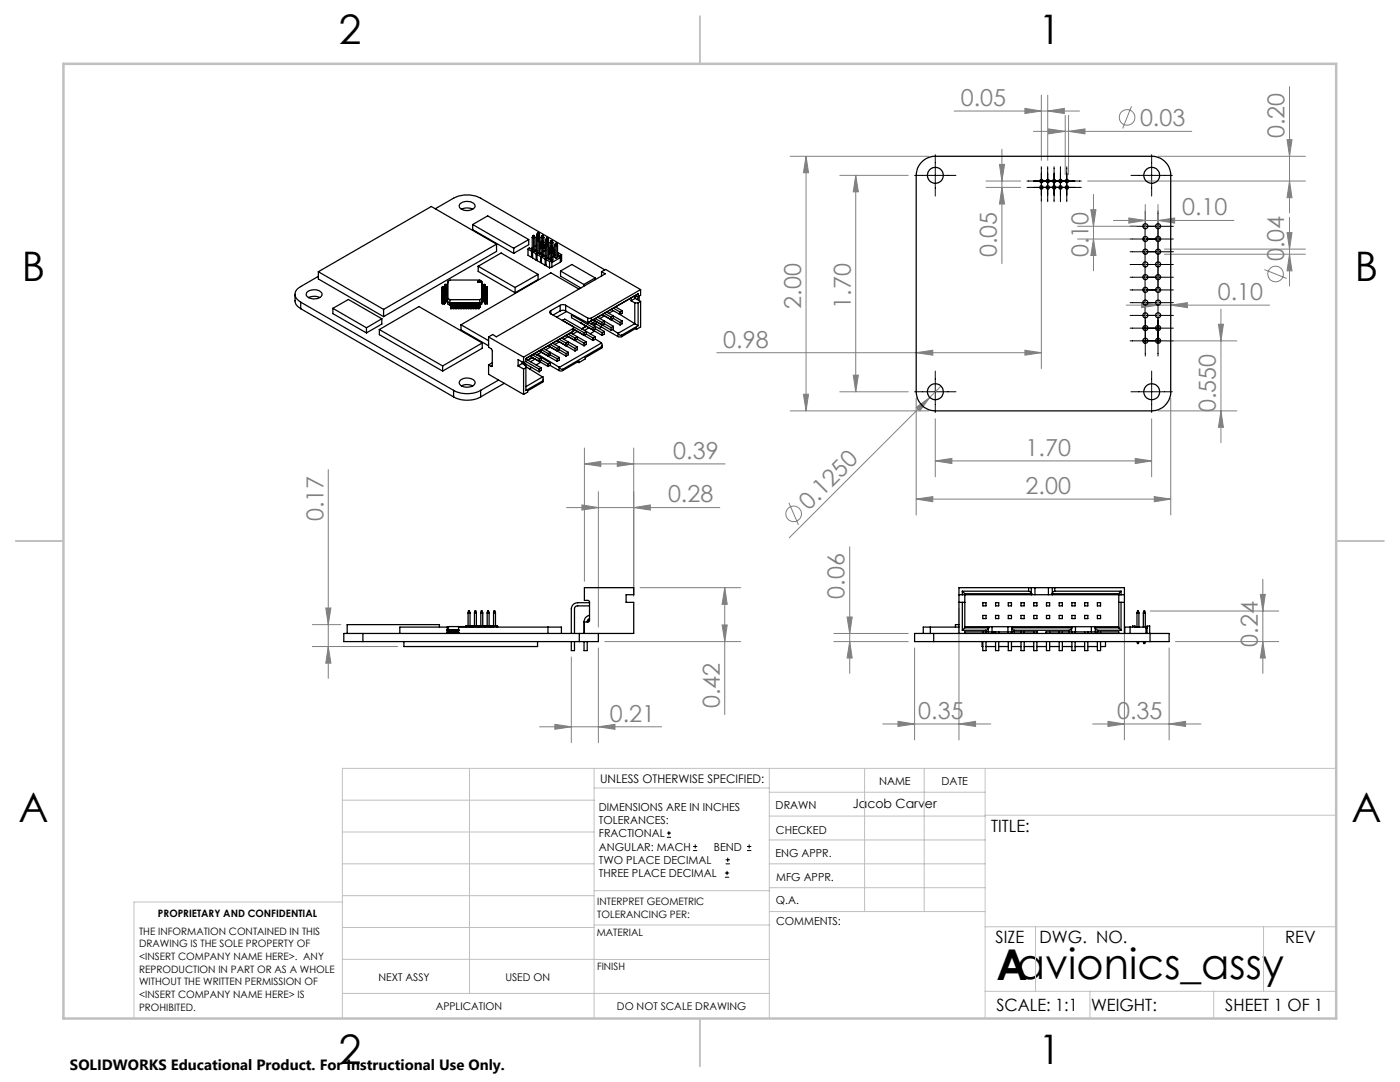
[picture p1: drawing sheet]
<svg xmlns="http://www.w3.org/2000/svg" width="279mm" height="216mm" viewBox="0 0 279 216" stroke-linecap="round" stroke-linejoin="round" font-family="sans-serif">
<defs><g id="words">
<text font-size="8.5" x="198.9" y="195.5">Aavionics_assy</text>
<g font-size="8.1">
<text x="67.6" y="8.9">2</text>
<text x="207.3" y="8.9">1</text>
<text x="4.4" y="56.2">B</text>
<text x="270.4" y="56.2">B</text>
<text x="3.7" y="164.1">A</text>
<text x="269.7" y="164.1">A</text>
<text x="67.6" y="212.4">2</text>
<text x="207.3" y="212.4">1</text>
</g>
<g font-size="4.7" fill="#808080">
<text x="191.8" y="21.1">0.05</text>
<text x="227.5" y="25.1">0.03</text>
<text x="256.4" y="27.6" transform="rotate(-90 256.4 27.6)">0.20</text>
<text x="235.9" y="43">0.10</text>
<text x="199" y="51.3" transform="rotate(-90 199 51.3)">0.05</text>
<text x="217.2" y="51.3" transform="rotate(-90 217.2 51.3)">0.10</text>
<text x="256.3" y="52.1" transform="rotate(-90 256.3 52.1)">0.04</text>
<text x="243" y="59.9">0.10</text>
<text x="159.9" y="61.6" transform="rotate(-90 159.9 61.6)">2.00</text>
<text x="169.8" y="61.6" transform="rotate(-90 169.8 61.6)">1.70</text>
<text x="144.4" y="69.3">0.98</text>
<text x="242.7" y="82.2" transform="rotate(-90 242.7 82.2)">0.550</text>
<text x="134.4" y="91.5">0.39</text>
<text x="204.7" y="90.9">1.70</text>
<text x="133.3" y="100.2">0.28</text>
<text x="161.4" y="101.9" transform="rotate(-45 161.4 101.9)">0.1250</text>
<text x="204.7" y="98.6">2.00</text>
<text x="64.5" y="104" transform="rotate(-90 64.5 104)">0.17</text>
<text x="168.6" y="119.5" transform="rotate(-90 168.6 119.5)">0.06</text>
<text x="251" y="129" transform="rotate(-90 251 129)">0.24</text>
<text x="121.7" y="144">0.21</text>
<text x="143.6" y="141.3" transform="rotate(-90 143.6 141.3)">0.42</text>
<text x="183.3" y="143.4">0.35</text>
<text x="222.9" y="143.4">0.35</text>
</g>
<g font-size="3.4">
<text x="197.8" y="166">TITLE:</text>
<text x="198.7" y="188.1">SIZE</text>
<text x="207.5" y="188.1">DWG. NO.</text>
<text x="256.5" y="188.2">REV</text>
<text x="198.8" y="201.7">SCALE: 1:1</text>
<text x="217.7" y="201.8">WEIGHT:</text>
<text x="244.5" y="201.7">SHEET 1 OF 1</text>
</g>
<text font-size="3" x="14" y="213.5">SOLIDWORKS Educational Product. For Instructional Use Only.</text>
<text font-size="2.5" x="170.2" y="161.3">Jacob Carver</text>
<text font-size="2.4" x="119.8" y="156.2">UNLESS OTHERWISE SPECIFIED:</text>
<g font-size="2.2">
<text x="119.5" y="161.8">DIMENSIONS ARE IN INCHES</text>
<text x="154.8" y="161.4">DRAWN</text>
<text x="175.4" y="156.6">NAME</text>
<text x="187.9" y="156.7">DATE</text>
<text x="119.5" y="164.4">TOLERANCES:</text>
<text x="119.5" y="167.1">FRACTIONAL</text>
<text x="154.9" y="166.3">CHECKED</text>
<text x="119.5" y="169.7">ANGULAR: MACH</text>
<text x="119.5" y="172.4">TWO PLACE DECIMAL</text>
<text x="142.5" y="169.7">BEND</text>
<text x="154.8" y="171">ENG APPR.</text>
<text x="119.5" y="175">THREE PLACE DECIMAL</text>
<text x="154.9" y="175.7">MFG APPR.</text>
<text x="154.9" y="180.4">Q.A.</text>
<text x="154.9" y="184.6">COMMENTS:</text>
</g>
<g font-size="2.1">
<text x="75.5" y="195.7">NEXT ASSY</text>
<text x="100.9" y="195.7">USED ON</text>
<text x="86.9" y="201.5">APPLICATION</text>
<text x="123.1" y="201.6">DO NOT SCALE DRAWING</text>
</g>
<g font-size="2">
<text x="31.5" y="182.9">PROPRIETARY AND CONFIDENTIAL</text>
<text x="119.2" y="180.6">INTERPRET GEOMETRIC</text>
<text x="119.2" y="183.1">TOLERANCING PER:</text>
<text x="27.8" y="186.5">THE INFORMATION CONTAINED IN THIS</text>
<text x="27.8" y="189">DRAWING IS THE SOLE PROPERTY OF</text>
<text x="27.8" y="191.6">&lt;INSERT COMPANY NAME HERE&gt;. ANY</text>
<text x="119.1" y="186.7">MATERIAL</text>
<text x="27.8" y="194.1">REPRODUCTION IN PART OR AS A WHOLE</text>
<text x="27.8" y="196.6">WITHOUT THE WRITTEN PERMISSION OF</text>
<text x="119.1" y="193.5">FINISH</text>
<text x="27.8" y="199.1">&lt;INSERT COMPANY NAME HERE&gt; IS</text>
<text x="27.8" y="201.7">PROHIBITED.</text>
</g>
</g></defs>
<g fill="none" stroke="#808080" stroke-width=".2">
<path d="M207.8 19v13M209.1 19v13M257.4 17.3v25.2M157.7 31.2h27.7M160.9 31.2l.5 3.3h-1.1zM160.9 31.2v50.8M167.6 35h13.7M170.8 35l.5 3.3h-1zM170.8 35v43.2M190.4 22.2h25M196.8 37.4h6.9M196.8 36.1h6.9"/>
<path d="M199.5 32.8h1l-.5 3.3zM200 37.4l.5 3.3h-1zM200 29.8v22.8M204.5 21.6l3.3 .6-3.3 .4zM206.2 26.2h31.6M209.1 22.2l3.3-.6v1zM209.3 25.7l3.3 .5-3.3 .5zM212.6 23v11.9M213.3 26.2l3.2-.5v1zM213.3 23v11.9M217.1 36.1h43.4M218.2 38.8v15.2"/>
<path d="M225.8 21.2l-1.8 4.4M231.1 31.2h29.4M256.9 27.9h.9l-.4 3.3zM257.4 36.1l.4 3.3h-.9zM207.8 40.3v33.3M215.1 45.2h11.7M215.1 47.7h11.7M217.7 41.8h1l-.5 3.4zM218.2 47.7l.5 3.3h-1zM222.2 44h24M225.3 43.5l3.3 .5-3.3 .5zM228.6 40.8v22.9"/>
<path d="M231.1 44l3.3-.5v1zM231.1 40.8v22.9M232.4 49.7h28.1M232.4 50.7h28.1M252.3 53.8l4.5 1.8M256.9 46.4h.9l-.4 3.3zM257.4 50.7l.4 3.3h-.9zM257.4 43.4v13.7M143.1 70.4h64.7M160.3 78.7h1.1l-.5 3.3zM167.6 78.2h13.7M170.3 74.9h1l-.5 3.3z"/>
<path d="M182.8 70.4l3.4-.5v1zM182.8 79.4v23.4M185.6 79.3l-28.1 28M187.8 77l-2.2 2.3M204.5 69.9l3.3 .5-3.3 .5zM224.8 60.9h28.6M227.8 60.4l3.3 .5-3.3 .5zM232.9 68h13.9M233.6 60.9l3.4-.5v1zM233.6 79.4v23.4M243.2 64.7h1l-.5 3.3zM243.7 61.7v26.6"/>
<path d="M65.5 93.7v41.7M116.6 92.6l3.3-.5v1zM116.6 89.4v26.6M116.6 92.6h28.1M119.4 98.1v27M123.2 92.1l3.3 .5-3.3 .5zM126.5 89.4v29.5M157.7 82h27.7M182.8 81.3l2.8-2-2 2.7zM182.8 99.6l3.4-.5v1zM182.8 99.6h50.8M186.7 92l3.3-.5v1z"/>
<path d="M186.7 83.6v11.5M186.7 92h43.1M226.6 91.5l3.2 .5-3.2 .5zM229.8 83.6v11.5M230.4 99.1l3.2 .5-3.2 .5zM231.1 82h15.7M243.7 82l.5 3.3h-1zM113.1 101.3h30.6M116.1 100.8l3.3 .5-3.3 .5zM126.5 101.3l3.3-.5v1zM127.7 117.3h20.1M144.6 117.3l.5 3.3h-1z"/>
<path d="M144.6 117.3v25.3M157.4 100.3l1.9 4.4M169.6 109.1v25.3M251.5 118.6h1l-.5 3.3zM252 115.6v18.8M62.3 124.6h5.7M62.3 129h17M65 121.3h1l-.5 3.3zM65.5 129l.5 3.3h-1zM114 131.1v17.1M119.4 129.3v18.9M120.7 128h27.1"/>
<path d="M144.1 124.7h1l-.5 3.3zM166.4 128h14.9M166.4 126.4h14.9M169.1 123.1h1l-.5 3.3zM169.6 128l.5 3.3h-1zM182.5 129.3v18.3M191.4 121.5v26.1M224.4 121.5v26.1M229.6 121.9h25.6M233.3 129.3v18.3M234.6 128h20.6M252 128l.5 3.3h-1z"/>
<path d="M107.7 145h24.3M110.7 144.5l3.3 .5-3.3 .5zM119.4 145l3.3-.5v1zM176.2 144.5h21.5M179.2 143.9l3.3 .6-3.3 .5zM191.4 144.5l3.3-.6v1.1zM218.1 144.5h21.6M221.1 143.9l3.3 .6-3.3 .5zM233.3 144.5l3.3-.6v1.1z"/>
<circle cx="224.9" cy="23.4" r="1.56"/>
<circle cx="254.6" cy="54.7" r="1.56"/>
<circle cx="158.4" cy="102.5" r="1.56"/>
</g>
<g fill="none" stroke="#000" stroke-width=".2">
<path d="M182.5 35h8.3M186.7 30.9v8.2M205 36.1h10.8M205 37.4h10.8M207.8 33.3v7M209.1 33.3v7M210.4 33.3v7M211.6 33.3v7M212.9 33.3v7M225.7 35h8.3M229.8 30.9v8.2M225.5 57.9h8.7"/>
<path d="M225.5 55.3h8.7M225.5 45.2h8.7M225.5 47.7h8.7M225.5 50.2h8.7M225.5 52.8h8.7M228.6 42.1v28.9M231.1 42.1v28.9M182.5 78.2h8.3M186.7 74v8.3M225.5 68h8.7M225.5 65.5h8.7M225.5 62.9h8.7"/>
<path d="M225.5 60.4h8.7M225.7 78.2h8.3M229.8 74v8.3M133.1 167.1h.8M133.1 166.2h.8M133.5 165.8v.9M138.3 169.7h.8M138.3 168.9h.8M138.7 168.5v.8M144.7 175h.8M144.7 174.2h.8M144.8 172.4h.9"/>
<path d="M144.8 171.6h.9M145.1 173.8v.8M145.2 171.1v.9M149.1 169.7h.8M149.1 168.9h.8M149.5 168.5v.8"/>
</g>
<g fill="none" stroke="#c0c0c0" stroke-width=".2">
<path d="M68.3 159.7h50.3M93.7 153.3v44.9M118.6 153.3v49.9M118.6 157.2h34.9M153.5 153.3v49.9M153.5 158.1h43.1M172.5 153.3v28.6M184.4 153.3v28.6M196.6 153.3v49.9M266.7 153.3h-198.4v49.9M68.3 178.7h50.3M68.3 172.4h50.3"/>
<path d="M68.3 166h50.3M68.3 180h-41.6v23.2M118.6 177.7h35M153.5 167.6h43.1M153.5 162.8h43.1M153.5 172.4h43.1M153.5 177.1h43.1M196.6 162.7h70.1M68.3 198.2h85.2M68.3 191.4l85.2 .1M68.3 185.1h50.3M118.6 184.6h35"/>
<path d="M153.6 181.9h43M196.6 197.8h70.1M196.6 184.9h70.1M206.7 184.9v12.9M217.5 197.8v5.4M242.2 197.8v5.4M252.2 184.9v12.9"/>
</g>
<path d="M139.7 3.2v9.5M3.1 107.9h9.6M266.7 107.9h9.5M139.7 203.2v9.6" fill="none" stroke="#c0c0c0" stroke-width=".25"/>
<path d="M12.7 12.7h254v190.5h-254z" fill="none" stroke="#c0c0c0" stroke-width=".5"/>
<g fill="#808080">
<path d="M182.8 81.3l2.8-2-2 2.7z"/>
<path d="M126.5 101.3l3.3-.5v1zM116.1 100.8l3.3 .5-3.3 .5zM123.2 92.1l3.3 .5-3.3 .5zM116.6 92.6l3.3-.5v1zM204.5 69.9l3.3 .5-3.3 .5zM182.8 70.4l3.4-.5v1z"/>
<path d="M110.7 144.5l3.3 .5-3.3 .5zM119.4 145l3.3-.5v1zM179.2 143.9l3.3 .6-3.3 .5zM191.4 144.5l3.3-.6v1.1zM221.1 143.9l3.3 .6-3.3 .5zM233.3 144.5l3.3-.6v1.1zM225.3 43.5l3.3 .5-3.3 .5zM231.1 44l3.3-.5v1zM204.5 21.6l3.3 .6-3.3 .4zM209.1 22.2l3.3-.6v1zM186.7 92l3.3-.5v1zM226.6 91.5l3.2 .5-3.2 .5zM182.8 99.6l3.4-.5v1zM230.4 99.1l3.2 .5-3.2 .5zM209.3 25.7l3.3 .5-3.3 .5zM213.3 26.2l3.2-.5v1zM227.8 60.4l3.3 .5-3.3 .5zM233.6 60.9l3.4-.5v1z"/>
<path d="M144.1 124.7h1l-.5 3.3zM144.6 117.3l.5 3.3h-1zM200 37.4l.5 3.3h-1zM199.5 32.8h1l-.5 3.3zM257.4 36.1l.4 3.3h-.9zM256.9 27.9h.9l-.4 3.3z"/>
<path d="M65 121.3h1l-.5 3.3zM65.5 129l.5 3.3h-1zM251.5 118.6h1l-.5 3.3zM252 128l.5 3.3h-1zM169.1 123.1h1l-.5 3.3zM169.6 128l.5 3.3h-1zM217.7 41.8h1l-.5 3.4zM218.2 47.7l.5 3.3h-1zM256.9 46.4h.9l-.4 3.3zM257.4 50.7l.4 3.3h-.9zM160.9 31.2l.5 3.3h-1.1zM160.3 78.7h1.1l-.5 3.3zM170.8 35l.5 3.3h-1zM170.3 74.9h1l-.5 3.3zM243.2 64.7h1l-.5 3.3zM243.7 82l.5 3.3h-1z"/>
</g>
<g fill="none" stroke="#000" stroke-width=".25">
<path d="M183.8 32.5l1.1-.9 1.3-.4h43.6a3.8 3.8 0 0 1 3.8 3.8v43.2a3.8 3.8 0 0 1-3.8 3.8h-43.1a3.8 3.8 0 0 1-3.9-3.8v-43.2l.3-1.4zM58.9 58.7a2.29 2.29 0 0 0 1.1 2.9M61.2 58.4a2.14 2.14 0 0 1 3 .1 1.03 1.03 0 0 1-1.3 1.1l-.4 .1-.9-.3a.68 .68 0 0 1-.4-1zM61.6 59.4a2.7 2.7 0 0 1 2.2 0M63.5 55.1l-3.5 2.1a1.63 1.63 0 0 0-1.1 1.5 1.63 1.63 0 0 0 1.1 1.6M63.5 54.2l13.1 7.5M63.5 54.2v1.5l13.1 7.5M86.9 41.7l3.6-2.2a6.1 6.1 0 0 1 5.4 0l24.8 14.3M88.3 59.2h.4M88.3 59.9h.4M88.3 59.7h.4M88.3 59.4h.4"/>
<path d="M88.3 59.1h.4M88.3 58.9h.4M88.3 58.8h.4M88.3 58.7h.4M88.3 58.2h.4M88.3 57.9h.4M88.3 57.6h.4M88.3 57.5h.4M88.3 57.4h.4M88.6 57.2v.2M88.6 57.5v.1M88.6 57.8v.1"/>
<path d="M88.6 58.1v.1M88.6 58.4v.1M88.6 58.7v.1M88.6 58.9v.2M88.6 59.2v.2M88.6 59.5v.2M88.6 59.8v.1M88.7 59.9h.1M88.7 59.8h.1M88.7 59.7h.1M88.7 59.5h.1M88.7 59.4h.1"/>
<path d="M88.7 59.2h.1M88.7 59.1h.1M88.7 58.9h.1M88.7 58.8h.1M88.7 58.7h.1M88.7 58.5h.1M88.7 58.4h.1M88.7 58.2h.1M88.7 58.1h.1M88.7 57.9h.1M88.7 57.8h.1M88.7 57.6h.1"/>
<path d="M88.7 57.5h.1M88.7 57.4h.1M88.7 57.3h.1M88.7 57.2h.1M88.7 59.5h-.4v.3h.4M88.7 57.2v.2M88.7 57.5v.1M88.7 57.8v.1M88.7 58.1v.1M88.7 58.4v.1h-.4M88.7 58.7v.1M88.7 58.9v.2"/>
<path d="M88.7 59.2v.2M88.7 59.5v.2M88.7 59.8v.1M88.7 57.2h-.4v.5h.4M88.7 57.8h-.4v.2h.4M88.7 58.1h-.4v.2h.4M88.7 58.4h-.4v1.1h.4M88.7 59.8h-.4v.2h.4M88.7 58.6h-.4M88.8 59.5h.1M88.8 59.3h.1M88.8 58.8h.1"/>
<path d="M88.8 58.6h.1M88.8 58.1h.1M88.8 57.8h.1M88.8 57.4h.1M88.8 57.1h.1M88.8 56.8h.1M88.8 56.8l-.1 .5M88.8 57.1l-.1 .7M88.8 57.4v.1M88.8 58.6l-.1 .5M88.8 58.8v.2M88.8 59.4v.1"/>
<path d="M88.8 59.7l-.1 .4M88.8 59.5l-.1 .4M88.8 59.4l-.1 .4M88.8 59.3l-.1 .4M88.8 59.2l-.1 .3M88.8 58.9h.1M88.8 59l-.1 .4M88.8 58.8l-.1 .4M88.8 58.7h.1M88.8 58.6l-.1 .3M88.8 58.3l-.1 .4M88.8 58.1l-.1 .4"/>
<path d="M88.8 57.8l-.1 .6M88.8 57.7l-.1 .4M88.8 57.5h.1M88.8 57.5l-.1 .4M88.8 57.2h.1M88.8 57.1l-.1 .4M88.8 56.8l-.1 .4M88.8 59.8h.1M88.8 57.6v.2M88.8 59.1v.2M88.8 58.5h.1M88.8 58.3h.5"/>
<path d="M88.8 58.3v.1M88.8 57.6h.5M88.8 56.9h.5M88.8 56.9h.1M88.8 59.9h.5M88.8 56.8v.1M88.8 57.1v.1M88.8 58.2v.1M88.8 58.5v.2M88.8 58.8v.1M88.8 59.1v.1M88.8 59.9v.2"/>
<path d="M88.8 59.9v.1M88.8 59.4h.5M88.8 59.4h.1M88.8 58.2h.1M88.8 56.8h.5M88.9 59.9h.1M88.9 59.6h.1M88.9 59.3h.1M88.9 59h.1M88.9 58.7h.1M88.9 58.5h.1M88.9 58.2h.1"/>
<path d="M88.9 57.9h.1M88.9 57.6h.1M88.9 57.3h.1M88.9 57h.1M88.9 56.8v.1M88.9 57v.2M88.9 57.3v.2M88.9 57.6v.1M88.9 57.9v.1M88.9 58.2v.1M88.9 58.5v.1M88.9 58.7v.2"/>
<path d="M88.9 59v.2M88.9 59.3v.2M88.9 59.6v.2M88.9 59.9v.2M88.9 59.5h.4M88.9 59.5h-.1M88.9 59.3h.4M88.9 59h.4M88.9 58.5h.4M88.9 58.7h.4M88.9 58.5l-.1 .1M88.9 58h.4"/>
<path d="M88.9 58l-.1 .1M88.9 57.7h.4M88.9 57.7l-.1 .1M88.9 57.6h.4M88.9 57h.4M88.9 57.3h.4M88.9 57l-.1 .1M88.9 57.9l-.1 .2M88.9 59.6l-.1 .2M88.9 59.6h.4M88.9 57.9h.4M88.9 59.8h.1"/>
<path d="M88.9 59.8h.4M88.9 58.8v.1M88.9 59.1v.1M88.9 59.4v.1M88.9 59.7v.1M88.9 59.1h-.1M88.9 59.1h.4M89.3 59.2l-.5 .1M89.3 58.2h-.5l-.1 .6M89.3 59.7h-.5l-.1 .5M89.3 57.9h-.5v.2M89.3 59.9h-.4"/>
<path d="M89.3 58.1l-.4 .1M89.3 58.8h-.5M89.3 58.9h-.5M89.3 58.6l-.5 .1M89.3 57.3l-.5 .1M89.3 57.5h-.5M89.3 57.2h-.5M89.4 59.5l.4 .3M89.4 59.5l-.1 .6M89.4 56.1l.4-.2h5.9l.4 .2M89.4 56.1v3.4M89.4 56.1l-.1 4"/>
<path d="M89.8 59.8h5.9M89.8 59.8l-.1 .6M91.8 40.7a2.1 2.1 0 0 1 3 .2 1.32 1.32 0 0 1-1.7 1.1l-.7-.1a.77 .77 0 0 1-.6-1.2zM92.1 41.8a2.32 2.32 0 0 1 2.2 0M94.3 44.8l3-1.7 8.2 4.7M94.3 44.8v1l8.2 4.8M94.3 44.8l8.2 4.7M95.4 56.3h.1M95.4 56.2h.3M95.4 56.2v.1M95.4 56.2h.1M95.4 53.1l4.6-2.6 7.4 4.3"/>
<path d="M95.4 53.1l7.4 4.3M95.4 53.1v1.1l7.4 4.2M95.5 56.1v.1M95.6 56.1v.1M95.7 56.1v.1M95.7 56.1h-.3v.2M95.7 56.3h.1M95.7 56.1l.1 .1M95.7 56.2h.1M95.7 59.8l.1 .6M95.7 56.2v.1M95.8 56.2h.1"/>
<path d="M95.8 56.2l-.4 .1M96.1 59.5l.2 .6M96.1 59.5l-.4 .3M96.1 56.1v3.4M96.1 56.1l.2 .6v3.4M96.3 59.2h.4M96.3 59.8l.5 .1M96.3 59.9h.4v.2M96.3 58.8h.4v.1M96.3 59.7h.4l.1 .1M96.3 59.9h.3M96.3 59.5h.4"/>
<path d="M96.3 59.6h.4M96.3 59.4h.4M96.3 59.1h.4M96.3 59.3h.4M96.3 58.9h.4M96.3 59h.4M96.3 58.5h.4M96.3 58.6h.4M96.3 58.7h.4M96.3 58.2h.5M96.3 58.3l.5 .1M96.3 57.9h.4"/>
<path d="M96.3 58h.4M96.3 58.1h.3M96.3 57.6h.4M96.3 57.7h.4M96.3 57.3l.4 .1M96.3 57.5h.4M96.3 57h.4M96.3 57.2h.4M96.3 57.3h.4M96.3 56.8h.4M96.3 56.9h.4M96.6 59.9h.1"/>
<path d="M96.6 59.6h.1M96.6 58.1h.1M96.6 56.8v.1M96.6 59.9l.2 .1M96.6 59.8h.1M96.6 59.1h.1M96.6 58.1l.1 .1M96.7 59.9h.1M96.7 59.6h.1M96.7 59.3h.1M96.7 59h.1M96.7 58.7h.1"/>
<path d="M96.7 58.5h.1M96.7 58.2h.1M96.7 57.9h.1M96.7 57.6h.1M96.7 57.3h.1M96.7 57h.1M96.7 57v.1M96.7 57l-.1 .2M96.7 57.3l-.1 .2M96.7 57.6l-.1 .1M96.7 57.9l-.1 .1M96.7 58.2l-.1 .1"/>
<path d="M96.7 58.5l-.1 .1M96.7 58.7l-.1 .2M96.7 59l-.1 .2M96.7 59.3l-.1 .2M96.7 59.6v.2M96.7 59.9l-.1 .2M96.7 59.5h.1M96.7 58.5l.1 .1M96.7 58v.1M96.7 57.7v.1M96.7 56.8v.1M96.7 57.1v.1"/>
<path d="M96.7 57.4v.1M96.7 57.6v.2M96.7 57.9v.2M96.7 58.2v.1M96.7 58.6v-.1v.2M96.7 58.9l.1-.1v.2M96.7 59.1v.1M96.7 59.4v.1M96.7 57.4l.1 .1M96.7 59.4h.1M96.7 59.2l.1 .1M96.7 58.9h.1"/>
<path d="M96.7 58.6v.1M96.7 58.1h.1M96.7 57.9v.1M96.7 57.8h.1M96.7 57.5h.1M96.7 57.2l.1 .1M96.7 57.1h.1M96.7 56.8h.1M96.7 57.6l.1 .1M96.7 56.8l.1 .1M96.7 57.6l.1 .2M96.7 58l.1 .1"/>
<path d="M96.7 58.2l.1 .2M96.7 59.1l.1 .2M96.7 59.4l.1 .1M96.7 60l.1 .1M96.7 59.1l.1 .1M96.7 58h.1M96.7 57.4h.1M96.7 57.2h.1M96.7 56.9l.1 .1M96.8 58v.1M96.8 58.2v.2M96.8 59.3h.1"/>
<path d="M96.8 58.9v.1M96.8 58.7h.1M96.8 58.1h.1M96.8 57.8h.1M96.8 59.7h-.1v.1M96.8 56.8v.2M96.8 57.1v.2M96.8 57.7v.1M96.8 58.6v.1M96.8 59.2v.1M96.8 59.4v.1M96.8 59.7v.2"/>
<path d="M96.8 59.9l.1 .3M96.8 59.7l.1 .4M96.8 59.4l.1 .5M96.8 59.3l.1 .4M96.8 59.2l.1 .3M96.8 59l.1 .4M96.8 58.7l.1 .5M96.8 58.6l.1 .3M96.8 58.4l.1 .4M96.8 58.1l.1 .6M96.8 57.8l.1 .6M96.8 57.7l.1 .4"/>
<path d="M96.8 57.5l.1 .4M96.8 57.3l.1 .5M96.8 57.1l.1 .4M96.8 57l.1 .3M96.8 56.8l.1 .4M96.9 59.9h.1M96.9 59.8h.1M96.9 59.7h.1M96.9 59.5h.1M96.9 59.4h.1M96.9 59.2h.1M96.9 59.1h.1"/>
<path d="M96.9 58.9h.1M96.9 58.8h.1M96.9 58.7h.1M96.9 58.5h.1M96.9 58.6h.1M96.9 58.4h.1M96.9 58.2h.1M96.9 58.3h.1M96.9 58.1h.1M96.9 57.9h.1M96.9 58h.1M96.9 57.8h.1"/>
<path d="M96.9 57.6h.1M96.9 57.7h.1M96.9 57.5h.1M96.9 57.3h.1M96.9 57.2h.1M96.9 59.2h.4M96.9 59.5h.4v.3h-.4M96.9 57.2v.2M96.9 57.5v.1M96.9 57.8v.1M96.9 58.1v.1M96.9 58.4v.1"/>
<path d="M96.9 58.7v.1M96.9 58.9v.2M96.9 59.2v.2M96.9 59.5v.2M96.9 59.8v.1M96.9 57.2h.4v.5h-.4M96.9 58.1h.4v.2h-.4M96.9 58.4h.4v1.1h-.4M96.9 59.8h.4v.2h-.4M96.9 59.9h.4M96.9 59.7h.4M96.9 59.4h.4"/>
<path d="M96.9 59.1h.4M96.9 58.9h.4M96.9 58.8h.4M96.9 58.6h.4M96.9 58.7h.4M96.9 58.2h.4M96.9 57.9h.4M96.9 57.6h.4M96.9 57.5h.4M96.9 57.4h.4M96.9 57.4h.1M96.9 57.8h.4v.2h-.4"/>
<path d="M96.9 58.5h.4M99.1 48.7l-13-7.5-22.6 13M99.1 48.7l-22.5 13M99.1 48.7v1.5l-22.5 13M102.5 49.5v1.1M102.8 57.4v1M105.4 49.7l.7 .4M105.4 49.7l.2-.2 .9 .5M105.4 49.7v1.2l.7 .5M105.5 47.8l-3 1.7M105.5 47.8v1l-3 1.8M106.1 50.1v1.3"/>
<path d="M106.2 49.5l-.3 .1M106.2 47.4l.3 .1 .3-.1M106.2 47.4v2.4M106.3 51.3l-.2 .1M106.3 50.2v1.3l.7 .4M106.3 50.2l.7 .5M106.4 47.1l-.2 .3M106.4 47.1h.1M106.4 47.1l.1-.1 .1 .1M106.5 47.1v2.9l.3-.2v-2.4M106.5 50l.9 .5M106.5 50l-.4 .1"/>
<path d="M106.5 50l-.2 .2M106.6 47.1h-.1M106.6 47.1l.2 .3M107 50.7v1.2M107.1 50l-.3 .2M107.1 48.9l-.3 .2M107.1 46.8l.3 .2 .3-.2M107.1 46.8v3.5M107.2 50.8l.7 .4M107.2 51.8l-.2 .1M107.2 50.8v1.2l.7 .4M107.2 46.5l-.1 .3"/>
<path d="M107.2 46.5l.2 .1M107.2 46.5h.3M107.2 47.6l-.1 .3 .3 .1 .3-.1-.2-.3M107.2 47.6l.2 .1M107.4 54.8l-4.6 2.6M107.4 46.6v.9M107.4 47.7v2.8M107.4 54.8v1l-4.6 2.6M107.4 47.5l-.2 .1M107.4 47.5l.1 .1M107.4 50.5l-.4 .2M107.4 50.5l-.2 .3"/>
<path d="M107.4 50.5l.9 .5M107.5 46.5l-.1 .1M107.5 46.5l.2 .3M107.5 47.6l-.1 .1M107.7 49l.3 .2M107.7 48.7l.3 .2M107.7 48.4l.3 .1M107.7 46.8v3.5l-.3 .2M107.9 51.2v1.2M108 49.5l-.3 .2M108 50.5l-.3 .2M108 47.4v3.4"/>
<path d="M108 47.4l.3 .1 .2-.1M108.1 51.3l.7 .4M108.1 51.3v1.2l.7 .4M108.1 52.4h-.2M108.1 47.1l.2-.1 .1 .1M108.1 48.1l.2 .1M108.1 48.1l-.1 .3 .3 .2 .2-.2-.1-.3M108.1 47.1l-.1 .3M108.1 47.1h.2M108.3 47.1v.9M108.3 48.2v2.8M108.3 48l.1 .1"/>
<path d="M108.3 48l-.2 .1M108.3 51l-.2 .3M108.3 51l.9 .5M108.3 51l-.4 .2M108.4 48.1l-.1 .1M108.4 47.1h-.1M108.4 47.1l.1 .3M108.5 49.5l.4 .2M108.5 48.9l.4 .1M108.5 49.2l.4 .2M108.5 47.4v3.5l-.2 .1M108.8 51.7v1.2"/>
<path d="M108.9 51l-.3 .2M108.9 50l-.4 .2M108.9 47.9v3.5M108.9 47.9l.3 .1 .3-.1M109 52.8l-.2 .1M109 51.8l.7 .4M109 51.8v1.2l.7 .4M109 47.6h.3M109 48.6l-.1 .3M109 48.6l.2 .1M109 47.6l.2 .1M109 47.6l-.1 .3"/>
<path d="M109.2 48.5l.1 .1M109.2 47.7v.8M109.2 48.7v2.8M109.2 48.5l-.2 .1M109.2 51.5l-.4 .2M109.2 51.5l.9 .6M109.2 51.5l-.2 .3M109.3 48.6l.2 .3-.3 .2-.3-.2M109.3 48.6l-.1 .1M109.3 47.6l-.1 .1M109.3 47.6l.2 .3M109.5 47.9v3.5l-.3 .1"/>
<path d="M109.5 50.1l.3 .1M109.5 49.7l.3 .2M109.7 52.2v1.2M109.8 50.5l-.3 .2M109.8 51.5l-.3 .2M109.8 48.4v3.5M109.8 48.4l.3 .2 .2-.2M109.9 49.1l-.1 .4M109.9 49.1l.2 .1M109.9 48.1l-.1 .3M109.9 48.1l.2 .1M109.9 48.1h.3"/>
<path d="M110.1 48.2v.8M110.1 49.2v2.8M110.1 49l-.2 .1M110.1 49l.1 .1M110.1 52.1l-.4 .1M110.1 52.1v1.2M110.1 53.3l-.4 .1M110.2 48.1l-.1 .1M110.2 49.1l.1 .4-.2 .1-.6-.2M110.2 49.1l-.1 .1M110.2 48.1l.1 .3M110.3 50.6l.4 .2"/>
<path d="M110.3 49.9l.4 .1M110.3 50.2l.4 .2M110.3 48.4v3.5l-.2 .1M110.7 51l-.4 .2M110.7 48.9v2.5l.3 .1M110.7 48.9l.3 .2 .3-.2M110.8 48.6l.2-.1 .1 .1M110.8 48.6l-.1 .3M110.8 48.6l.2 .1M111 48.7v2.8M111.1 48.6l-.1 .1M111.1 48.6l.2 .3"/>
<path d="M111.3 48.9v2.5l-.3 .1M111.3 51.1l.5 .3-1.7 1M111.3 50.8l.5 .3M111.3 50.4l.8 .4M111.8 51.1v1.2M111.8 52.3l-1.7 1M111.9 54.1l2.2-1.3 4.7 2.7M111.9 54.1l4.6 2.7M111.9 54.1v1l4 2.4M112.1 50.8l-.3 .3M112.1 50.8v1.2l-.3 .3M115.5 57.7l-5.6-3.3-17.9 10.4"/>
<path d="M116.5 56.8v.3M118.8 55.5l-2.3 1.3M118.8 55.5v.3M120.1 54.2l.7 .4-21.7 12.6-.8-.5-.8 .5M120.1 54.2l.8-.4 6.9 4M120.1 54.2v.9M125.9 59.4v.6M126.5 59.1l.2 .1M126.7 59.2v-.2l-9.4 5.4M126.7 59.2h.7M126.8 59.5l-.9 .5M126.8 59.5l1 .6"/>
<path d="M126.8 59.2v.3M127.4 59.2v-.6l-9.4 5.4M127.5 59.1l-.4 .7M127.6 59.1v.9M127.8 57.8l-9.8 5.7M127.8 57.8v1.1l-.4 .3M60 60.3l30.5 17.6M60 60.3v1.3M60 61.6l30.5 17.6M66.4 61.5v1.1l6.7 3.8M66.4 61.5l6.7 3.9M66.4 61.5l3.1-1.7 6.7 3.8"/>
<path d="M73.1 65.4v1M75.7 65.8v1l12.6 7.2M75.7 65.8l12.6 7.2M75.7 65.8l7.9-4.6 12.6 7.2M76.2 63.6l-3.1 1.8M76.2 63.6v1.1l-3.1 1.7M76.6 61.7v1.5M88.3 60.4h.4M88.3 60.5h.4M88.3 73v1M88.6 60.1v.2M88.6 60.4v.1"/>
<path d="M88.7 60.5h.1M88.7 60.4h.1M88.7 60.2h.1M88.7 60.1h.1M88.7 60.1h-.4v.5h.4M88.7 60.1v.2h-.4M88.7 60.4v.1M88.7 60.3l-.4 .1M88.8 60h.1M88.8 60l-.1 .5M88.8 60l-.1 .4M88.8 60.1h.5"/>
<path d="M88.8 60.1h.1M88.9 60.2h.1M88.9 60.2h.4M88.9 60.2l-.2 .4M89.3 60.1l.4 .3M89.3 60.1l.1 .6 .4 .2M89.7 60.4h6.1M89.7 60.4l.1 .5M89.8 60.9h.1M89.9 61.3h.1M89.9 61.2h.1M89.9 61.5h.2"/>
<path d="M89.9 61.3h.2M89.9 61.2h.2M89.9 60.8h.2M89.9 60.7h.2M89.9 60.6h.2M89.9 60.5l-.1 .4M90.1 61.3h.1M90.1 61.2h.1M90.1 60.4v1.2h-.2v-1.2l-.1 .5M90.1 60.5h.3M90.1 60.9h.3M90.4 61.3h.1"/>
<path d="M90.4 61.2h.1M90.4 60.4v1.2h.2v-1.2M90.4 61.5h.2M90.4 61.3h.2M90.4 61.2h.2M90.4 60.8h.2M90.4 60.7h.2M90.4 60.6h.2M90.5 79.2a5.8 5.8 0 0 0 5.4 0M90.5 77.9a5.8 5.8 0 0 0 5.4 0M90.5 77.9v1.3M90.6 61.3h.1"/>
<path d="M90.6 61.2h.1M90.6 60.5h.3M90.6 60.9h.3M90.9 61.3h.1M90.9 61.2h.1M90.9 60.4v1.2h.2v-1.2M90.9 61.5h.2M90.9 61.3h.2M90.9 61.2h.2M90.9 60.8h.2M90.9 60.7h.2M90.9 60.6h.2"/>
<path d="M91.1 61.3h.1M91.1 61.2h.1M91.1 60.5h.3M91.1 60.9h.3M91.4 61.3h.1M91.4 61.2h.1M91.4 60.4v1.2h.2v-1.2M91.4 61.5h.2M91.4 61.3h.2M91.4 61.2h.2M91.4 60.8h.2M91.4 60.7h.2"/>
<path d="M91.4 60.6h.2M91.6 61.3h.1M91.6 61.2h.1M91.6 60.5h.3M91.6 60.9h.3M91.9 61.3h.1M91.9 61.2h.1M91.9 60.4v1.2h.2v-1.2M91.9 61.5h.2M91.9 61.3h.2M91.9 61.2h.2M91.9 60.8h.2"/>
<path d="M91.9 60.7h.2M91.9 60.6h.2M91.9 75.8a2.15 2.15 0 0 1 2.9 .4 1.08 1.08 0 0 1-1.3 1.1 1.37 1.37 0 0 1-1.8-1.1zM92 64.8l5.5 3.2M92 64.8v1l5.5 3.2M92.1 77a2.32 2.32 0 0 1 2.2 0M92.1 61.3h.1M92.1 61.2h.1M92.1 60.5h.3M92.1 60.9h.3M92.4 61.3h.1M92.4 61.2h.1"/>
<path d="M92.4 60.4v1.2h.2v-1.2M92.4 61.5h.2M92.4 61.3h.2M92.4 61.2h.2M92.4 60.8h.2M92.4 60.7h.2M92.4 60.6h.2M92.6 61.3h.1M92.6 61.2h.1M92.6 60.5h.3M92.6 60.9h.3M92.9 61.3h.1"/>
<path d="M92.9 61.2h.1M92.9 60.4v1.2h.2v-1.2M92.9 61.5h.2M92.9 61.3h.2M92.9 61.2h.2M92.9 60.8h.2M92.9 60.7h.2M92.9 60.6h.2M93.1 61.3h.1M93.1 61.2h.1M93.1 60.5h.3M93.1 60.9h.3"/>
<path d="M93.4 61.3h.1M93.4 61.2h.1M93.4 60.4v1.2h.2v-1.2M93.4 61.5h.2M93.4 61.3h.2M93.4 61.2h.2M93.4 60.8h.2M93.4 60.7h.2M93.4 60.6h.2M93.6 61.3h.1M93.6 61.2h.1M93.6 60.5h.3"/>
<path d="M93.6 60.9h.3M93.9 61.3h.1M93.9 61.2h.1M93.9 60.4v1.2h.2v-1.2M93.9 61.5h.2M93.9 61.3h.2M93.9 61.2h.2M93.9 60.8h.2M93.9 60.7h.2M93.9 60.6h.2M94.1 61.3h.1M94.1 61.2h.1"/>
<path d="M94.1 60.5h.3M94.1 60.9h.3M94.4 61.3h.1M94.4 61.2h.1M94.4 60.4v1.2h.2v-1.2M94.4 61.5h.2M94.4 61.3h.2M94.4 61.2h.2M94.4 60.8h.2M94.4 60.7h.2M94.4 60.6h.2M94.6 61.3h.1"/>
<path d="M94.6 61.2h.1M94.6 60.5h.3M94.6 60.9h.3M94.9 61.3h.1M94.9 61.2h.1M94.9 60.4v1.2h.2v-1.2M94.9 61.5h.2M94.9 61.3h.2M94.9 61.2h.2M94.9 60.8h.2M94.9 60.7h.2M94.9 60.6h.2"/>
<path d="M95.1 61.3h.1M95.1 61.2h.1M95.1 60.5h.3M95.1 60.9h.3M95.4 61.3h.1M95.4 61.2h.1M95.4 60.4v1.2h.2v-1.2M95.4 61.5h.2M95.4 61.3h.2M95.4 61.2h.2M95.4 60.8h.2M95.4 60.7h.2"/>
<path d="M95.4 60.6h.2M95.6 61.3h.1M95.6 61.2h.1M95.6 60.9h.1M95.8 60.4l-.1 .5M95.8 60.4l-.2 .1 .1 .4M95.9 77.9v1.3M96.2 68.4l-7.9 4.6M96.2 68.4v1.1l-7.9 4.5M96.3 60.1l-.5 .3M96.3 60.1l-.2 .6-.4 .2M96.3 60.1h.5"/>
<path d="M96.3 60.2h.4M96.7 60.2h.1M96.7 60.2l.1 .4M96.8 60.6h.1M96.8 60.1l.1 .4M96.8 60v.1M96.8 60l.1 .4M96.9 60.5h.1M96.9 60.4h.1M96.9 60.2h.1M96.9 60.1h.1M96.9 60h.1"/>
<path d="M96.9 60.4h.4M96.9 60.1h.4v.5h-.5M96.9 60.5h.4M96.9 60.2v.1M96.9 60.1v.2M96.9 60.3v.2M96.9 60.3h.1M96.9 60.3h.4M97.5 67.2v2.1l.5 .3 .2 .3v3.1M97.5 72.8l.5 .3M97.5 72.8v1.9l7 4M97.5 67.2l7 4.1"/>
<path d="M98.2 73v.1h-.2M98.2 72.4l-.7 .4M98.2 73l-.2 .1M99.5 75.8l-3.6 2.1M100.6 76.5l-4.7 2.7M103.4 73l1.1 .6M104.2 72.5l.8 .5v4.9l3.3-1.9M104.2 72.5l-.8 .5M104.2 72.2v.3M104.5 72.4l-.3 .1M104.5 71.3v1.1M104.5 73.6v5.1"/>
<path d="M104.5 72.4l-1.1-.6v1.2M104.5 72.4l3.1 1.8M105 73.4l-.5 .2M105 73.2l3.3 2M105 71.6l3 1.8M105 72.1l2.6 1.6M105 72.7l-.3 .1M105.3 71.9l1-.6zM105.8 71.1l3.6 2M106.1 71.4h.1M106.1 73.3l-.4 .3M106.3 70.8l1.3 .8"/>
<path d="M106.7 70.6l1.3 .7M106.8 71.6l-.9 .6M107.2 70.8h.1M107.4 70.7l-.3 .1M107.4 70.7l4.2 2.6M107.6 71.6v.5l.4-.2M107.6 73.7v.5M107.9 72.3l-.9 .5M108 71.3l-.4 .3M108 71.3v.6M108 73.4v.5l-.4 .3M108 73.4l-.4 .3"/>
<path d="M108 71.3l1.8 1.1M108 71.9l1.4 .7M108.1 70.3l-.7 .4M108.1 69.8l1.3 .8M108.3 75.2l.1 .5-.1 .3M108.3 75.2h.1M108.3 76.3l-3 1.7v.2l-.8 .5M108.3 76v.3M108.3 75.2l-3.3 2M108.4 75.7v.4l-.1 .2M108.5 69.5l1.3 .8M109.4 70.6v.4"/>
<path d="M109.4 72.6v.5M109.4 71l-1.8-1 3.6 2.1M109.8 72.9l1.8 1M109.8 70.3l-.4 .3M109.8 70.8l-.4 .2M109.8 72.4l-.4 .2M109.8 70.3v.5M109.8 72.4v.5l-.4 .2M109.8 70.3l1.8 1M109.8 70.8l1.4 .8M109.9 69.3l-1 .5M109.9 68.8l1.3 .7"/>
<path d="M109.9 62a.33 .33 0 0 0-.2 .3 .33 .33 0 0 0 .2 .3M109.9 62.6l4.4 2.6 .2 .2-.2 .2M109.9 62v.6M110.3 68.5l1.3 .8M111.2 69.5v.5M111.2 71.6v.5M111.2 70l-1.8-1 3.6 2M111.6 73.3h.1M111.6 73.9l.3 .1 .4-.1M111.6 73.3v.6M111.6 73.3l.4 .4h.3M111.6 69.8l-.4 .2"/>
<path d="M111.6 68.2l-.9 .6M111.6 71.3l-.4 .3M111.6 71.3v.6l-.4 .2M111.6 69.3l-.4 .2M111.6 69.3v.5M111.6 69.8l1.4 .8M111.6 67.7l1.4 .8M111.6 69.3l1.8 1M111.8 60.9l.4-.1 .7 .1M111.8 62.1l.4-.2 .7 .2M111.8 60.9l-1.9 1.1M111.8 62.1l-1.4 .8"/>
<path d="M111.8 60.9v1.2M112.1 67.5l1.3 .7M112.3 63.9v.1M112.3 63.9l.4-.2 4.3 2.4M112.3 63.9l4.3 2.5M112.3 73.7v.2M112.9 60.9l4.4 2.6M112.9 62.1l.2 .1M112.9 60.9v1.2M113 68.5v.5M113 70.6v.4M113 69l-1.8-1.1 3.6 2.1"/>
<path d="M113.1 62.2l-2 1.1M113.1 62.2l4.2 2.2M113.4 67.2l-.9 .5M113.4 68.2l-.4 .3M113.4 68.2v.5M113.4 70.3v.5l-.4 .2M113.4 68.7l-.4 .3M113.4 70.3l-.4 .3M113.4 66.7l1.4 .8M113.4 68.7l1.4 .8M113.4 68.2l1.8 1.1M113.9 66.4l1.3 .8"/>
<path d="M114.1 62.9v.5l4.3 2.5M114.1 62.9l4.3 2.5M114.2 62.8l-.1 .1M114.3 66.1l-9.3 5.4v.6l-.5 .3M114.3 65.6l-9.8 5.7M114.3 65.6v.5M114.5 65.4v.7h-.2M114.8 67.5v.4M114.8 69.5v.5M114.8 67.9l-1.8-1 3.6 2.1M115.2 66.1l-.9 .6M115.2 67.2l-.4 .3"/>
<path d="M115.2 67.2v.5M115.2 69.3v.5l-.4 .2M115.2 67.7l-.4 .2M115.2 69.3l-.4 .2M115.2 67.2l1.8 1M115.2 67.7l1.4 .8M115.3 72.2l.2 .2M115.5 72.4v-.3l-3.2 1.8M115.9 64.4h.1M115.9 64.4l4.3 2.5M116.6 66.4v.5M116.6 68.5v.5"/>
<path d="M116.6 66.9l-2.1-1.2 3.9 2.2M117 66.7l1.4 .8M117 65.1l-.9 .5M117 66.1l-.4 .3M117 66.1v.6M117 68.2v.5l-.4 .3M117 66.7l-.4 .2M117 68.2l-.4 .3M117 66.1l1.8 1.1M117.3 63.5h.7M117.3 64.4h.1M117.3 63.5v.9"/>
<path d="M117.5 64.3l1.3 .8M117.5 65.4l-.9 .5M118 64l-.7 .4M118 63.5v.5M118.4 65.4v.5M118.4 67.5v.4M118.7 66.1l-.9 .5M118.8 64.1l-.9 .5 .7-.1 .4 .1M118.8 65.1v.5M118.8 67.2v.5l-.4 .2M118.8 67.7l1.3 .7M118.8 65.1l-.4 .3"/>
<path d="M118.8 65.6l-.4 .3M118.8 67.2l-.4 .3M118.8 63.6l1.4 .7M118.8 65.1l1.8 1M118.8 65.6l1.4 .8M119 64.6l4.3 2.6M119 64.6l-.6 .3M119 64.1v.5M119.3 63.3l1.3 .8M120 69.2l-7.7 4.5M120 69.2v.3M120 69.5l-3.2 1.9v.2l-1.3 .8"/>
<path d="M120.1 68.4l.1 .6-.2 .2M120.1 68.4l-8.5 4.9M120.1 65.3l-.5 .2M120.2 68.9v.5l-.2 .1M120.2 64.3v.5M120.2 66.4v.5M120.2 64.8l-1.8-1 3.6 2.1M120.6 63l-.9 .6M120.6 64.1l-.4 .2M120.6 64.1v.5M120.6 66.1v.6l-.4 .2M120.6 64.6l-.4 .2"/>
<path d="M120.6 66.1l-.4 .3M120.6 62.5l1.4 .8M120.6 64.1l1.8 1M120.6 64.6l1.4 .8M121 62.3l1.4 .7M122 63.3v.5M122 65.4v.5M122 63.8l-1.8-1 3.6 2M122 61.7l1.8 1.1M122.2 65.8l1.1 .7M122.4 62l-.9 .5M122.4 63l-.4 .3"/>
<path d="M122.4 63v.5M122.4 65.1v.5l-.4 .3M122.4 63.5l-.4 .3M122.4 65.1l-.4 .3M122.4 61.5l1.4 .8M122.4 63.5l1.4 .8M122.4 63l1.8 1.1M122.8 61.2l1.4 .8M123.3 66.5h.1M123.3 67.2h.8M123.3 66.5v.7M123.4 66.5l.3 .4h.4"/>
<path d="M123.5 62.6l3.2 2M123.8 62.3v.5M123.8 64.3v.5M124.1 66.9v.3M124.2 62l-.4 .3M124.2 62v.5l-.4 .3M124.2 64.1v.5l-.4 .2M124.2 64.1l-.4 .2M125.9 60l.8 .4M126.7 60.4v4.2M126.7 60.4h.7M126.7 64.6l.7 .4"/>
<path d="M126.7 64.6l-3.3 1.9M126.8 65.6l.2 .1M127 65.7v-.3l-2.9 1.8M127.4 65l-3.3 1.9M127.4 60.4v4.6M127.8 60.1v5.1l-.8 .5M127.8 60.1l-.4 .3M191.4 118.7h33M192.1 118l.4 .5M192.1 118h13.2M192.1 118v.7M192.5 118.5h13.3"/>
<path d="M192.5 118.5v6.8M205.3 118l.4 .1 .1 .4M205.3 117.3h.5M205.3 117.3h-13.9v9.1M205.3 117.3v.7M205.8 118.5h.1M205.8 117.3h.8M205.8 117.3v1.4M206.6 117.3h2.6M206.6 117.3v1.4M209.2 117.3h.8M209.2 117.3v1.4"/>
<path d="M210 118.5h.1M210 117.3h.5M210 118.5h13.3M210 117.3v1.4M210.5 118l-.3 .1-.2 .4M210.5 117.3h13.9v9.1M210.5 118h13.2M210.5 117.3v.7M223.3 118.5v6.8M223.7 118v.7M223.7 118l-.4 .5M72.4 126.4h-3.8v1.6h3.8"/>
<path d="M72.4 126.4h43.2M72.4 126.4v1.6M72.4 128h43.2M80.6 128v1h26.7v-1M87.7 125.1v-.5h-18.4v1.8M89.3 125.1v1.3M89.3 126.3h2.2M89.3 125.7h.1M89.3 125.8h.1M89.3 125.7h2.2M89.3 126.3v.1M89.3 125.8v.4"/>
<path d="M89.4 125.7l-.1 .1M89.4 125.9h.1M89.4 125.7h.1M89.4 125.9v.4M89.4 126.3h.1M89.4 125.8h.1M89.4 125.8v.1M89.4 125.8l.1 .2M89.5 126.3h.1M89.5 125.8h.2M89.5 125.8v.5M89.5 125.1h-9.7v1.3"/>
<path d="M89.5 126.3v.1M89.6 126.3h.1M89.6 125.7h.1M89.7 125.8h.1M89.7 126.3v.1M89.7 125.8l-.1 .5M89.7 125.7v.1M89.7 125.9h.1M89.7 125.7h.1M89.7 125.7l-.2 .1M89.7 125.9v.4M89.8 126.3h.1"/>
<path d="M89.8 125.8h.1M89.8 125.8l-.1 .1M89.8 125.7h-.1M89.9 126.3v.1M89.9 125.8h.1M89.9 125.8l-.1 .5M90 126.3h.1M90 125.7h.1M90 125.8h.1M90 126.3v.1M90 125.8v.5M90.1 125.7l-.1 .1"/>
<path d="M90.1 125.9h.1M90.1 125.7h.1M90.1 125.7l-.2 .1M90.1 125.9v.4M90.1 126.3h.1M90.1 125.8h.1M90.1 125.8v.1M90.2 125.8h.2M90.2 125.8h.1M90.2 126.3v.1M90.2 125.8v.5M90.3 125.7h.1"/>
<path d="M90.3 125.7h.2M90.3 125.7l-.1 .1M90.3 126.3h.1M90.4 125.8h.1M90.4 125.8l-.1 .5M90.4 125.7v.1M90.5 125.9h.1M90.5 125.7h.1M90.5 125.9l-.1 .5M90.5 126.3h.1M90.5 125.8h.1M90.5 125.8v.1"/>
<path d="M90.6 125.8h.1M90.6 126.3v.1M90.6 125.8l-.1 .5M90.6 125.7h.1M90.6 125.7h.2M90.6 125.7v.1M90.7 126.3h.1M90.7 125.7h.1M90.7 125.8h.1M90.7 125.8v.5M90.8 125.7l-.1 .1M90.8 125.9h.1"/>
<path d="M90.8 125.7h.1M90.8 125.9l-.1 .5M90.8 126.3h.1M90.8 125.8h.1M90.8 125.8v.1M90.9 125.8h.1M90.9 126.3v.1M90.9 125.8h.2M90.9 125.8v.5M91 125.7h.1M91 125.7h.2M91 125.7l-.1 .1"/>
<path d="M91 126.3h.1M91.1 125.7h-.1M91.1 125.8h.1M91.1 125.8l-.1 .5M91.1 125.7v.1M91.2 125.9h.1M91.2 125.7h.1M91.2 125.9l-.1 .5M91.2 126.3h.1M91.2 125.8h.1M91.2 125.8v.1M91.3 125.8h.1"/>
<path d="M91.3 126.3v.1M91.3 125.8l-.1 .5M91.3 125.7h.1M91.3 125.7h.2M91.3 125.7v.1M91.4 126.3h.1M91.4 125.7h.1M91.4 125.8h.1M91.4 125.8v.5M91.5 125.7l-.1 .1M91.5 125.7h.1M91.5 126.4v-1.3h20.5v1.3"/>
<path d="M91.5 126l-.1 .4M93 125v-.1h6.3v.2M93.1 124.9v.1M93.4 122.3v2.6M93.4 122.3h.4M93.4 122.3l.1-.4h.2l.1 .4M93.7 125v.1M93.8 122.3v2.6M94.1 124.9v.1M94.2 124.9v.1M94.4 124.9l-.1 .2M94.7 122.3v2.6"/>
<path d="M94.7 122.3h.4M94.7 122.3l.1-.4h.2l.1 .4M95.1 122.3v2.6M95.4 124.9v.1M95.5 124.9v.1M95.6 124.9v.1M96 122.3v2.6M96 122.3h.3M96 122.3v-.4h.2l.1 .4M96.3 122.3v2.6M96.7 124.9v.1M96.8 124.9v.1"/>
<path d="M96.9 124.9v.1M97.2 122.3v2.6M97.2 122.3h.4M97.2 122.3l.1-.4h.2l.1 .4M97.6 122.3v2.6M97.9 124.9v.1M98 124.9v.1M98.2 124.9v.1M98.5 122.3h.4M98.5 122.3l.1-.4h.2l.1 .4M98.5 122.3v2.6M98.5 125.1v-.1h-9l-.1 .7"/>
<path d="M98.9 122.3v2.6M99.2 124.9v.2M109.4 125.1v1.3M114 128v1.8h.7v-1.8M115.6 126.4h3.8M115.6 126.4v1.6M116.6 128v1.8h.6v-1.8M117.3 124.1l.4-.2v-3.8l-.3-.3h-.8v-2.5h9.9v1.4h-1.5v1.5h1.5v6.2h-7.1M117.3 124.1h-.7v2.3M117.7 123.5l-.3 .3-.1 .3M117.7 120.9h-2.4a.6 .6 0 0 0-.6 .6v4.9M117.7 120.3h-2.4a1.26 1.26 0 0 0-1.3 1.2v4.9"/>
<path d="M117.7 122.8a1.28 1.28 0 0 0-1.1 1.2v2.4M117.7 123.4l-.4 .2-.1 .5M119.4 126.4v1.6h-3.8M185.7 125.1v1.3M186.3 126.4h-3.8v1.6h3.8M186.3 126.4h43.2M186.3 128h43.2M186.3 126.4v1.6M191.4 125.1h-7.1v1.3M191.4 124.6h-.7v.5M191.4 120.2h1.1M192.1 125.8h4.6"/>
<path d="M192.1 120.2v5.6M192.5 125.3h4.7M192.5 125.3l-.4 .5M192.5 125.1h30.8M196 128v1h.1M196.1 120.3h.7v.6h-.7zM196.1 128v1.8h.7v-1.8M196.1 122.8h.7v.6h-.7zM196.1 126.1v.3M196.7 126.1h.5M196.7 126.1h-4.2v.3M196.7 125.8v.3"/>
<path d="M196.8 129h1.9M196.8 126.1v.3M197.2 125.3l-.1 .3-.4 .2M197.2 125.3h.1M197.2 126.1h.8M197.2 125.1v1M198 126.1h3.2M198 125.1v1M198.3 126.1v.3M198.7 120.3h.6v.6h-.6zM198.7 128v1.8h.6v-1.8M198.7 122.8h.6v.6h-.6z"/>
<path d="M198.7 126.1v.3M199.3 129h1.9M199.3 126.1v.3M201.2 126.1h.7M201.2 125.1v1M201.2 120.3h.7v.6h-.7zM201.2 128v1.8h.7v-1.8M201.2 122.8h.7v.6h-.7zM201.2 126.1v.3M201.9 129h1.9M201.9 126.1v.3M201.9 125.3l.2 .3 .3 .2"/>
<path d="M201.9 126.1h.5M201.9 125.3h.1M201.9 125.3h12M201.9 125.1v1M202.4 125.8h11M202.4 126.1h4.6v.3M202.4 125.8v.3M203.8 120.3h.6v.6h-.6zM203.8 128v1.8h.6v-1.8M203.8 122.8h.6v.6h-.6zM203.8 126.1v.3M204.4 129h1.9"/>
<path d="M204.4 126.1v.3M206.3 120.3h.6v.6h-.6zM206.3 128v1.8h.6v-1.8M206.3 122.8h.6v.6h-.6zM206.3 126.1v.3M206.9 129h1.9M206.9 126.1v.3M208.8 120.3h.7v.6h-.7zM208.8 128v1.8h.7v-1.8M208.8 122.8h.7v.6h-.7zM208.8 126.1v.3M209.5 129h1.9"/>
<path d="M209.5 126.1v.3M211.4 120.3h.6v.6h-.6zM211.4 128v1.8h.6v-1.8M211.4 122.8h.6v.6h-.6zM211.4 126.1v.3M212 129h1.9M212 126.1v.3M213.4 126.1h.5M213.4 126.1h-4.6v.3M213.4 125.8v.3M213.9 125.3l-.2 .3-.3 .2M213.9 125.3h.1"/>
<path d="M213.9 126.1h.7M213.9 125.1v1M213.9 120.3h.7v.6h-.7zM213.9 128v1.8h.7v-1.8M213.9 122.8h.7v.6h-.7zM213.9 126.1v.3M214.6 129h1.9M214.6 126.1v.3M214.6 126.1h3.2M214.6 125.1v1M216.5 120.3h.6v.6h-.6zM216.5 128v1.8h.6v-1.8"/>
<path d="M216.5 122.8h.6v.6h-.6zM216.5 126.1v.3M217.1 129h1.9M217.1 126.1v.3M217.8 126.1h.8M217.8 125.1v1M218.6 125.3l.1 .3 .4 .2M218.6 126.1h.5M218.6 125.3h.1M218.6 125.3h4.7M218.6 125.1v1M219 120.3h.6v.6h-.6z"/>
<path d="M219 128v1.8h.6v-1.8M219 122.8h.6v.6h-.6zM219 126.1v.3M219.1 125.8h4.6M219.1 125.8v.3M219.1 126.1h4.2v.3M219.6 126.1v.3M220.6 128v1h-1M223.3 120.2h1.1M223.3 125.3l.4 .5M223.7 120.2v5.6M224.5 126.4v-1.3h4.2v1.3"/>
<path d="M225.5 125.1v1.3M226 125.1v-.2h.5v.2M226.9 122.3h.4M226.9 122.3l.1-.4h.2l.1 .4M226.9 128l.1 .4h.2l.1-.4M226.9 122.3v2.8M227.3 122.3v2.8M228.2 122.3h.4M228.2 122.3l.1-.4h.2l.1 .4M228.2 128l.1 .4h.2l.1-.4M228.2 122.3v2.8M228.6 122.3v2.8"/>
<path d="M228.7 125.3h.2M228.9 126.4v-1.5h.5v1.5M229.5 126.4h3.8v1.6h-3.8M229.5 126.4v1.6"/>
<circle cx="186.7" cy="35" r="1.59"/>
<circle cx="207.8" cy="37.4" r=".32"/>
<circle cx="207.8" cy="36.1" r=".32"/>
<circle cx="209.1" cy="37.4" r=".32"/>
<circle cx="209.1" cy="36.1" r=".32"/>
<circle cx="210.4" cy="37.4" r=".32"/>
<circle cx="210.4" cy="36.1" r=".32"/>
<circle cx="211.6" cy="37.4" r=".32"/>
<circle cx="211.6" cy="36.1" r=".32"/>
<circle cx="212.9" cy="37.4" r=".32"/>
<circle cx="212.9" cy="36.1" r=".32"/>
<circle cx="229.9" cy="35" r="1.59"/>
<circle cx="228.6" cy="45.1" r=".51"/>
<circle cx="228.6" cy="52.8" r=".51"/>
<circle cx="228.6" cy="47.7" r=".51"/>
<circle cx="228.6" cy="57.8" r=".51"/>
<circle cx="228.6" cy="50.2" r=".51"/>
<circle cx="228.6" cy="55.3" r=".51"/>
<circle cx="231.1" cy="45.1" r=".51"/>
<circle cx="231.1" cy="52.8" r=".51"/>
<circle cx="231.1" cy="47.7" r=".51"/>
<circle cx="231.1" cy="57.8" r=".51"/>
<circle cx="231.1" cy="50.2" r=".51"/>
<circle cx="231.1" cy="55.3" r=".51"/>
<circle cx="186.7" cy="78.2" r="1.59"/>
<circle cx="228.6" cy="65.5" r=".51"/>
<circle cx="228.6" cy="68" r=".51"/>
<circle cx="228.6" cy="62.9" r=".51"/>
<circle cx="228.6" cy="60.4" r=".51"/>
<circle cx="229.9" cy="78.2" r="1.59"/>
<circle cx="231.1" cy="65.5" r=".51"/>
<circle cx="231.1" cy="68" r=".51"/>
<circle cx="231.1" cy="62.9" r=".51"/>
<circle cx="231.1" cy="60.4" r=".51"/>
</g>
<use href="#words"/>
</svg>
